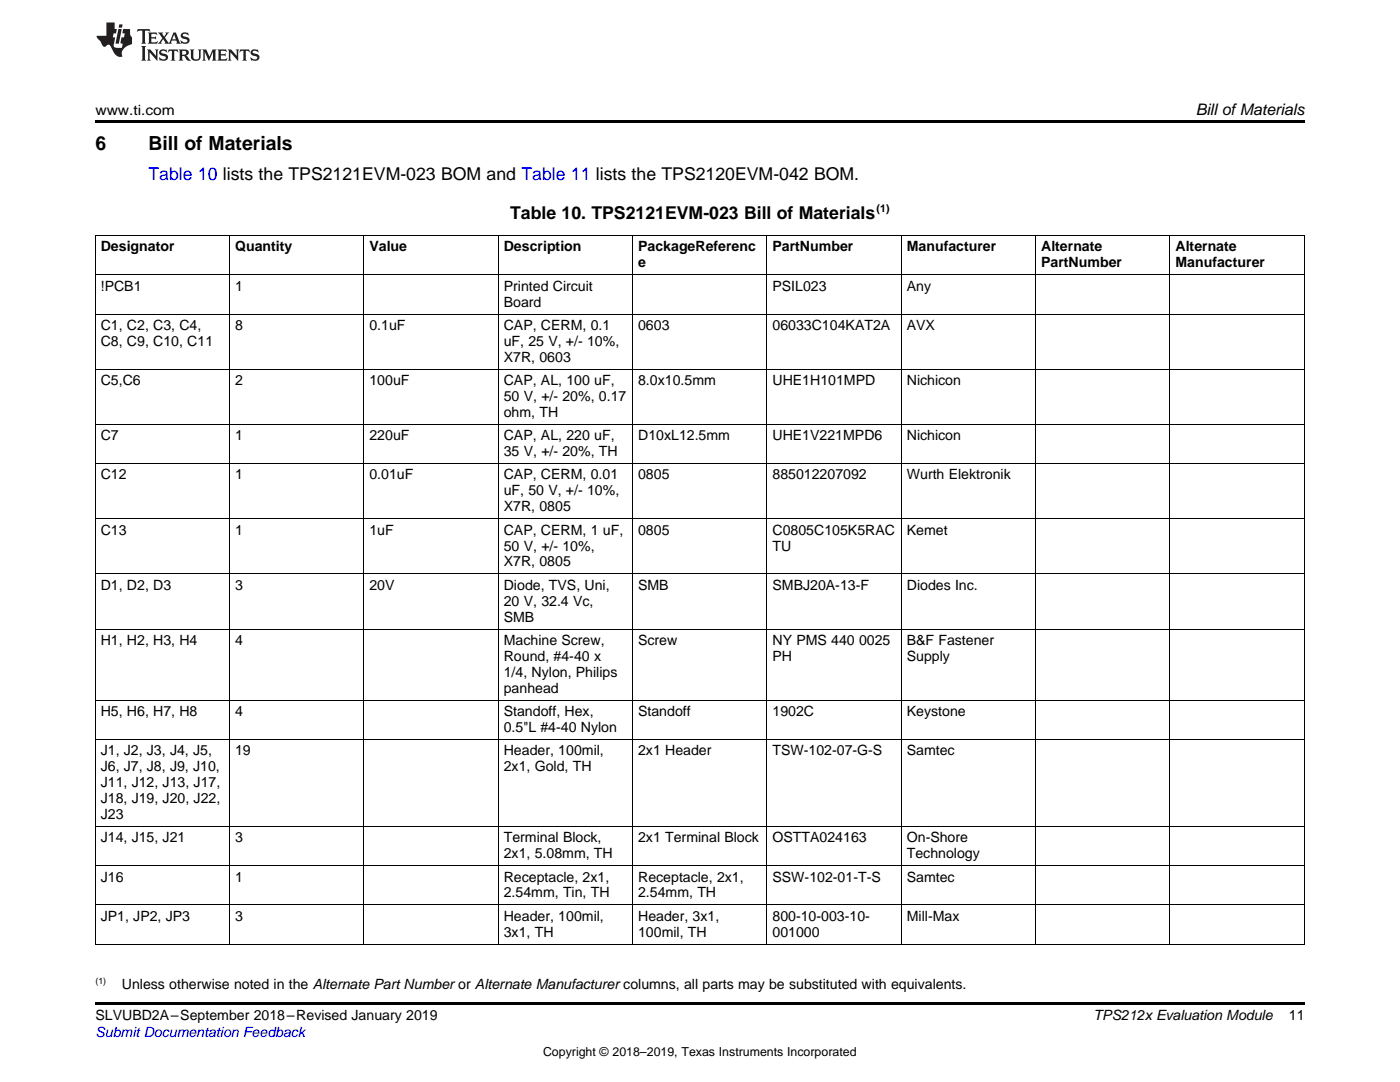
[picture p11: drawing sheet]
<svg xmlns="http://www.w3.org/2000/svg" width="279mm" height="216mm" viewBox="0 0 279 216" stroke-linecap="round" stroke-linejoin="round" font-family="sans-serif">
<defs><g id="words">
<g font-size="3.9">
<text x="19" y="30">6</text>
<text x="29.6" y="30">Bill of Materials</text>
</g>
<text font-size="3.5" fill="#00f" x="29.6" y="36">Table 10 lists the TPS2121EVM-023 BOM and Table 11 lists the TPS2120EVM-042 BOM.</text>
<text font-size="3.5" x="101.8" y="43.7">Table 10. TPS2121EVM-023 Bill of Materials</text>
<text font-size="3.2" x="238.7" y="23">Bill ofMaterials</text>
<g font-size="2.8">
<text x="19" y="23">www.ti.com</text>
<text x="20.1" y="50.2">Designator</text>
<text x="46.9" y="50.2">Quantity</text>
<text x="73.7" y="50.2">Value</text>
<text x="100.5" y="50.2">Description</text>
<text x="127.4" y="50.2">PackageReferenc</text>
<text x="127.4" y="53.3">e</text>
<text x="154.2" y="50.2">PartNumber</text>
<text x="181" y="50.2">Manufacturer</text>
<text x="207.8" y="50.2">Alternate</text>
<text x="207.8" y="53.3">PartNumber</text>
<text x="234.6" y="50.2">Alternate</text>
<text x="234.6" y="53.3">Manufacturer</text>
<text x="20.1" y="58">!PCB1</text>
<text x="46.9" y="58">1</text>
<text x="100.5" y="58">Printed Circuit</text>
<text x="154.2" y="58">PSIL023</text>
<text x="181" y="58">Any</text>
<text x="20.1" y="65.8">C1, C2, C3, C4,</text>
<text x="46.9" y="65.8">8</text>
<text x="73.7" y="65.8">0.1uF</text>
<text x="100.5" y="61.2">Board</text>
<text x="100.5" y="65.8">CAP, CERM, 0.1</text>
<text x="127.4" y="65.8">0603</text>
<text x="154.2" y="65.8">06033C104KAT2A</text>
<text x="181" y="65.8">AVX</text>
<text x="20.1" y="69">C8, C9, C10, C11</text>
<text x="100.5" y="69">uF, 25 V, +/- 10%,</text>
<text x="20.1" y="76.8">C5,C6</text>
<text x="46.9" y="76.8">2</text>
<text x="73.7" y="76.8">100uF</text>
<text x="100.5" y="72.2">X7R, 0603</text>
<text x="100.5" y="76.8">CAP, AL, 100 uF,</text>
<text x="127.4" y="76.8">8.0x10.5mm</text>
<text x="154.2" y="76.8">UHE1H101MPD</text>
<text x="181" y="76.8">Nichicon</text>
<text x="100.5" y="80">50 V, +/- 20%, 0.17</text>
<text x="100.5" y="83.2">ohm, TH</text>
<text x="20.1" y="87.8">C7</text>
<text x="46.9" y="87.8">1</text>
<text x="73.7" y="87.8">220uF</text>
<text x="100.5" y="87.8">CAP, AL, 220 uF,</text>
<text x="127.4" y="87.8">D10xL12.5mm</text>
<text x="154.2" y="87.8">UHE1V221MPD6</text>
<text x="181" y="87.8">Nichicon</text>
<text x="20.1" y="95.7">C12</text>
<text x="46.9" y="95.7">1</text>
<text x="73.7" y="95.7">0.01uF</text>
<text x="100.5" y="91">35 V, +/- 20%, TH</text>
<text x="100.5" y="95.7">CAP, CERM, 0.01</text>
<text x="127.4" y="95.7">0805</text>
<text x="154.2" y="95.7">885012207092</text>
<text x="181" y="95.7">Wurth Elektronik</text>
<text x="100.5" y="98.8">uF, 50 V, +/- 10%,</text>
<text x="20.1" y="106.7">C13</text>
<text x="46.9" y="106.7">1</text>
<text x="73.7" y="106.7">1uF</text>
<text x="100.5" y="102">X7R, 0805</text>
<text x="100.5" y="106.7">CAP, CERM, 1 uF,</text>
<text x="127.4" y="106.7">0805</text>
<text x="154.2" y="106.7">C0805C105K5RAC</text>
<text x="181" y="106.7">Kemet</text>
<text x="100.5" y="109.9">50 V, +/- 10%,</text>
<text x="100.5" y="113">X7R, 0805</text>
<text x="154.2" y="109.9">TU</text>
<text x="20.1" y="117.7">D1, D2, D3</text>
<text x="46.9" y="117.7">3</text>
<text x="73.7" y="117.7">20V</text>
<text x="100.5" y="117.7">Diode, TVS, Uni,</text>
<text x="127.4" y="117.7">SMB</text>
<text x="154.2" y="117.7">SMBJ20A-13-F</text>
<text x="181" y="117.7">Diodes Inc.</text>
<text x="100.5" y="120.9">20 V, 32.4 Vc,</text>
<text x="100.5" y="124">SMB</text>
<text x="20.1" y="128.7">H1, H2, H3, H4</text>
<text x="46.9" y="128.7">4</text>
<text x="100.5" y="128.7">Machine Screw,</text>
<text x="100.5" y="131.9">Round, #4-40 x</text>
<text x="127.4" y="128.7">Screw</text>
<text x="154.2" y="128.7">NY PMS 440</text>
<text x="154.2" y="131.9">PH</text>
<text x="171.4" y="128.7">0025</text>
<text x="181" y="128.7">B&amp;F Fastener</text>
<text x="181" y="131.9">Supply</text>
<text x="100.5" y="135">1/4, Nylon, Philips</text>
<text x="20.1" y="142.9">H5, H6, H7, H8</text>
<text x="46.9" y="142.9">4</text>
<text x="100.5" y="138.2">panhead</text>
<text x="100.5" y="142.9">Standoff, Hex,</text>
<text x="127.4" y="142.9">Standoff</text>
<text x="154.2" y="142.9">1902C</text>
<text x="181" y="142.9">Keystone</text>
<text x="100.5" y="146">0.5&quot;L #4-40 Nylon</text>
<text x="20.1" y="150.7">J1, J2, J3, J4, J5,</text>
<text x="20.1" y="153.9">J6, J7, J8, J9, J10,</text>
<text x="46.9" y="150.7">19</text>
<text x="100.5" y="150.7">Header, 100mil,</text>
<text x="100.5" y="153.9">2x1, Gold, TH</text>
<text x="127.4" y="150.7">2x1 Header</text>
<text x="154.2" y="150.7">TSW-102-07-G-S</text>
<text x="181" y="150.7">Samtec</text>
<text x="20.1" y="157.1">J11, J12, J13, J17,</text>
<text x="20.1" y="160.2">J18, J19, J20, J22,</text>
<text x="20.1" y="163.4">J23</text>
<text x="20.1" y="168.1">J14, J15, J21</text>
<text x="46.9" y="168.1">3</text>
<text x="100.5" y="168.1">Terminal Block,</text>
<text x="100.5" y="171.2">2x1, 5.08mm, TH</text>
<text x="127.4" y="168.1">2x1 Terminal Block</text>
<text x="154.2" y="168.1">OSTTA024163</text>
<text x="181" y="168.1">On-Shore</text>
<text x="181" y="171.2">Technology</text>
<text x="20.1" y="175.9">J16</text>
<text x="46.9" y="175.9">1</text>
<text x="100.5" y="175.9">Receptacle, 2x1,</text>
<text x="100.5" y="179.1">2.54mm, Tin, TH</text>
<text x="127.4" y="175.9">Receptacle, 2x1,</text>
<text x="127.4" y="179.1">2.54mm, TH</text>
<text x="154.2" y="175.9">SSW-102-01-T-S</text>
<text x="181" y="175.9">Samtec</text>
<text x="20.1" y="183.7">JP1, JP2, JP3</text>
<text x="46.9" y="183.7">3</text>
<text x="100.5" y="183.7">Header, 100mil,</text>
<text x="127.4" y="183.7">Header, 3x1,</text>
<text x="154.2" y="183.7">800-10-003-10-</text>
<text x="181" y="183.7">Mill-Max</text>
<text x="100.5" y="186.9">3x1, TH</text>
<text x="127.4" y="186.9">100mil, TH</text>
<text x="154.2" y="186.9">001000</text>
<text x="24.3" y="197.4">Unless otherwise noted in the Alternate Part Number or Alternate Manufacturer columns, all parts may be substituted with equivalents.</text>
<text x="19" y="203.6">SLVUBD2A–September 2018–Revised January 2019</text>
<text x="218.3" y="203.6">TPS212x Evaluation Module</text>
<text x="257.2" y="203.5">11</text>
</g>
<text font-size="2.8" fill="#00f" x="19" y="206.9">Submit Documentation Feedback</text>
<text font-size="2.5" x="108.4" y="210.7">Copyright © 2018–2019, Texas Instruments Incorporated</text>
<text font-size="2.1" x="174.9" y="42.3">(1)</text>
<text font-size="1.8" x="19" y="196.3">(1)</text>
</g></defs>
<path d="M19 24h241.3v.6h-241.3zM19 200h241.3v.6h-241.3z" fill="#000"/>
<g fill="none" stroke="#000" stroke-width=".2">
<path d="M19 54.8h241.3M19 47h241.3M19.1 47.1v141.4M45.8 47.1v141.4M72.6 47.1v141.4M99.4 47.1v141.4M126.2 47.1v141.4M153.1 47.1v141.4M179.9 47.1v141.4M206.7 47.1v141.4M233.5 47.1v141.4M260.3 47.1v141.4"/>
<path d="M19 73.7h241.3M19 62.7h241.3M19 92.5h241.3M19 84.7h241.3M19 114.5h241.3M19 103.5h241.3M19 139.7h241.3M19 125.5h241.3M19 147.5h241.3M19 172.7h241.3M19 164.9h241.3M19 188.4h241.3"/>
<path d="M19 180.6h241.3"/>
</g>
<g fill="#231f20">
<path d="M27.5 5.8l-.1 .6 .4-.3h.6v.2v2.1l-.2 .3h1l-.3-.3v-2.1l.1-.2h.5l.5 .3-.2-.6zM29.5 6.5l.2 .4v1.5l-.2 .3h1.8l.2-.5a1.04 1.04 0 0 1-1.3 .1v-.6h.6l.3 .2v-.7l-.3 .2h-.6v-.6h.8l.4 .2-.2-.5zM31.5 6.5l.9 1.1-.9 1.1h.8l-.2-.2 .5-.7 .4 .7-.2 .2h1.5l-.1-.2 .1-.4h.9l.1 .4-.2 .2h1l-.3-.3-.7-1.9h-.5l-.9 2.1-.8-1.1 .9-1h-.8l.1 .3-.3 .5-.4-.6 .2-.2zM34.7 6.9l.4 .9h-.7zM36.3 6.6a.63 .63 0 0 0-.2 .7 .63 .63 0 0 0 .6 .4l.6 .2 .1 .2a.75 .75 0 0 1-.7 .4 .75 .75 0 0 1-.6-.5l.1 .7 .1-.1a1.11 1.11 0 0 0 1.5-.5 1.13 1.13 0 0 0-1.2-.9l-.1-.3a1.04 1.04 0 0 1 1.2 .2l-.2-.6-.1 .1-.5-.1zM28.2 9.2l.2 .3v2.2l-.2 .4h1l-.3-.4v-2.2l.3-.3zM29.3 9.9l.3 .3v1.5l-.3 .4h.8l-.2-.4v-1.3l1.5 1.7v-1.9l.2-.3h-.7l.2 .3v.9l-1.1-1.2zM32 10a.62 .62 0 0 0-.2 .7 .62 .62 0 0 0 .6 .4l.6 .2 .1 .2a.76 .76 0 0 1-.7 .4 .76 .76 0 0 1-.6-.5l.1 .7 .1-.1a1.11 1.11 0 0 0 1.5-.6 1.13 1.13 0 0 0-1.2-.8l-.1-.3a1.04 1.04 0 0 1 1.2 .1l-.2-.5-.1 .1-.5-.2zM33.7 9.9l-.2 .6a.61 .61 0 0 1 .8-.3v1.5l-.2 .4h.9l-.2-.4v-1.5a.63 .63 0 0 1 .8 .3l-.2-.6zM35.6 9.9l.3 .3v1.5l-.3 .4h1l-.2-.2v-.7l.5 .2a.76 .76 0 0 0 1.2 .6l-1-.9a.58 .58 0 0 0 .6-.6 .58 .58 0 0 0-.5-.6zM36.4 10.2l.1-.1a.45 .45 0 0 1 .5 .1 .45 .45 0 0 1 .1 .5l-.7 .2zM37.9 9.9l.2 .2a2.17 2.17 0 0 0 .3 1.9 .99 .99 0 0 0 1.6-.7v-1.1l.2-.3h-.7l.2 .2a1.92 1.92 0 0 1-.2 1.7 .6 .6 0 0 1-.9-.5v-1.1l.2-.3zM40.4 9.9l.2 .3v1.5l-.2 .4h.7l-.2-.4v-1.4l.8 1.8 .8-1.8v1.4l-.2 .4h.9l-.2-.4v-1.5l.2-.3h-.8l-.6 1.4-.6-1.4zM43.4 9.9l.2 .3v1.5l-.2 .4h1.8l.2-.6a1.04 1.04 0 0 1-1.3 .2v-.6h.5l.4 .1v-.6l-.4 .2h-.5v-.6h.8l.3 .2-.1-.5zM45.5 9.9l.2 .3v1.5l-.2 .4h.7l-.2-.4v-1.3l1.5 1.7v-1.9l.2-.3h-.7l.2 .3v.9l-1.1-1.2zM47.9 9.9l-.1 .6a.61 .61 0 0 1 .8-.3v1.5l-.3 .4h1l-.3-.4 .1-1.5a.63 .63 0 0 1 .7 .3l-.1-.6zM50.2 10a.62 .62 0 0 0-.2 .7 .62 .62 0 0 0 .6 .4l.6 .2 .2 .2a.76 .76 0 0 1-.8 .4 .76 .76 0 0 1-.6-.5l.1 .7 .2-.1a1.11 1.11 0 0 0 1.5-.6 1.13 1.13 0 0 0-1.3-.8l-.1-.3a1.04 1.04 0 0 1 1.2 .1l-.1-.5-.2 .1-.5-.2z"/>
<path d="M21.2 4.5v2.6h-1.9l.1 .4 .7 .9a.91 .91 0 0 0 1 .9 .56 .56 0 0 1 .5-.4 .56 .56 0 0 1 .5 .3l.4 .8a1.53 1.53 0 0 0 1.9 1.3 1.54 1.54 0 0 1 1-2.1l.9-.4v-1.4a1.52 1.52 0 0 1-.3-1.6h-1.4l-.2 .9h.5l-.2 .8h-.4l-.2 .9v.2l.4 .1-.2 .9a1.93 1.93 0 0 1-1.6-.3l.3-1.8h-.5l.2-.8h.4l.2-.9h-.4v-1.3zM23.6 5.8l-.6 2.9h.7l.6-2.9zM23.8 4.9l-.1 .6h.6l.2-.6z"/>
</g>
<use href="#words"/>
</svg>
